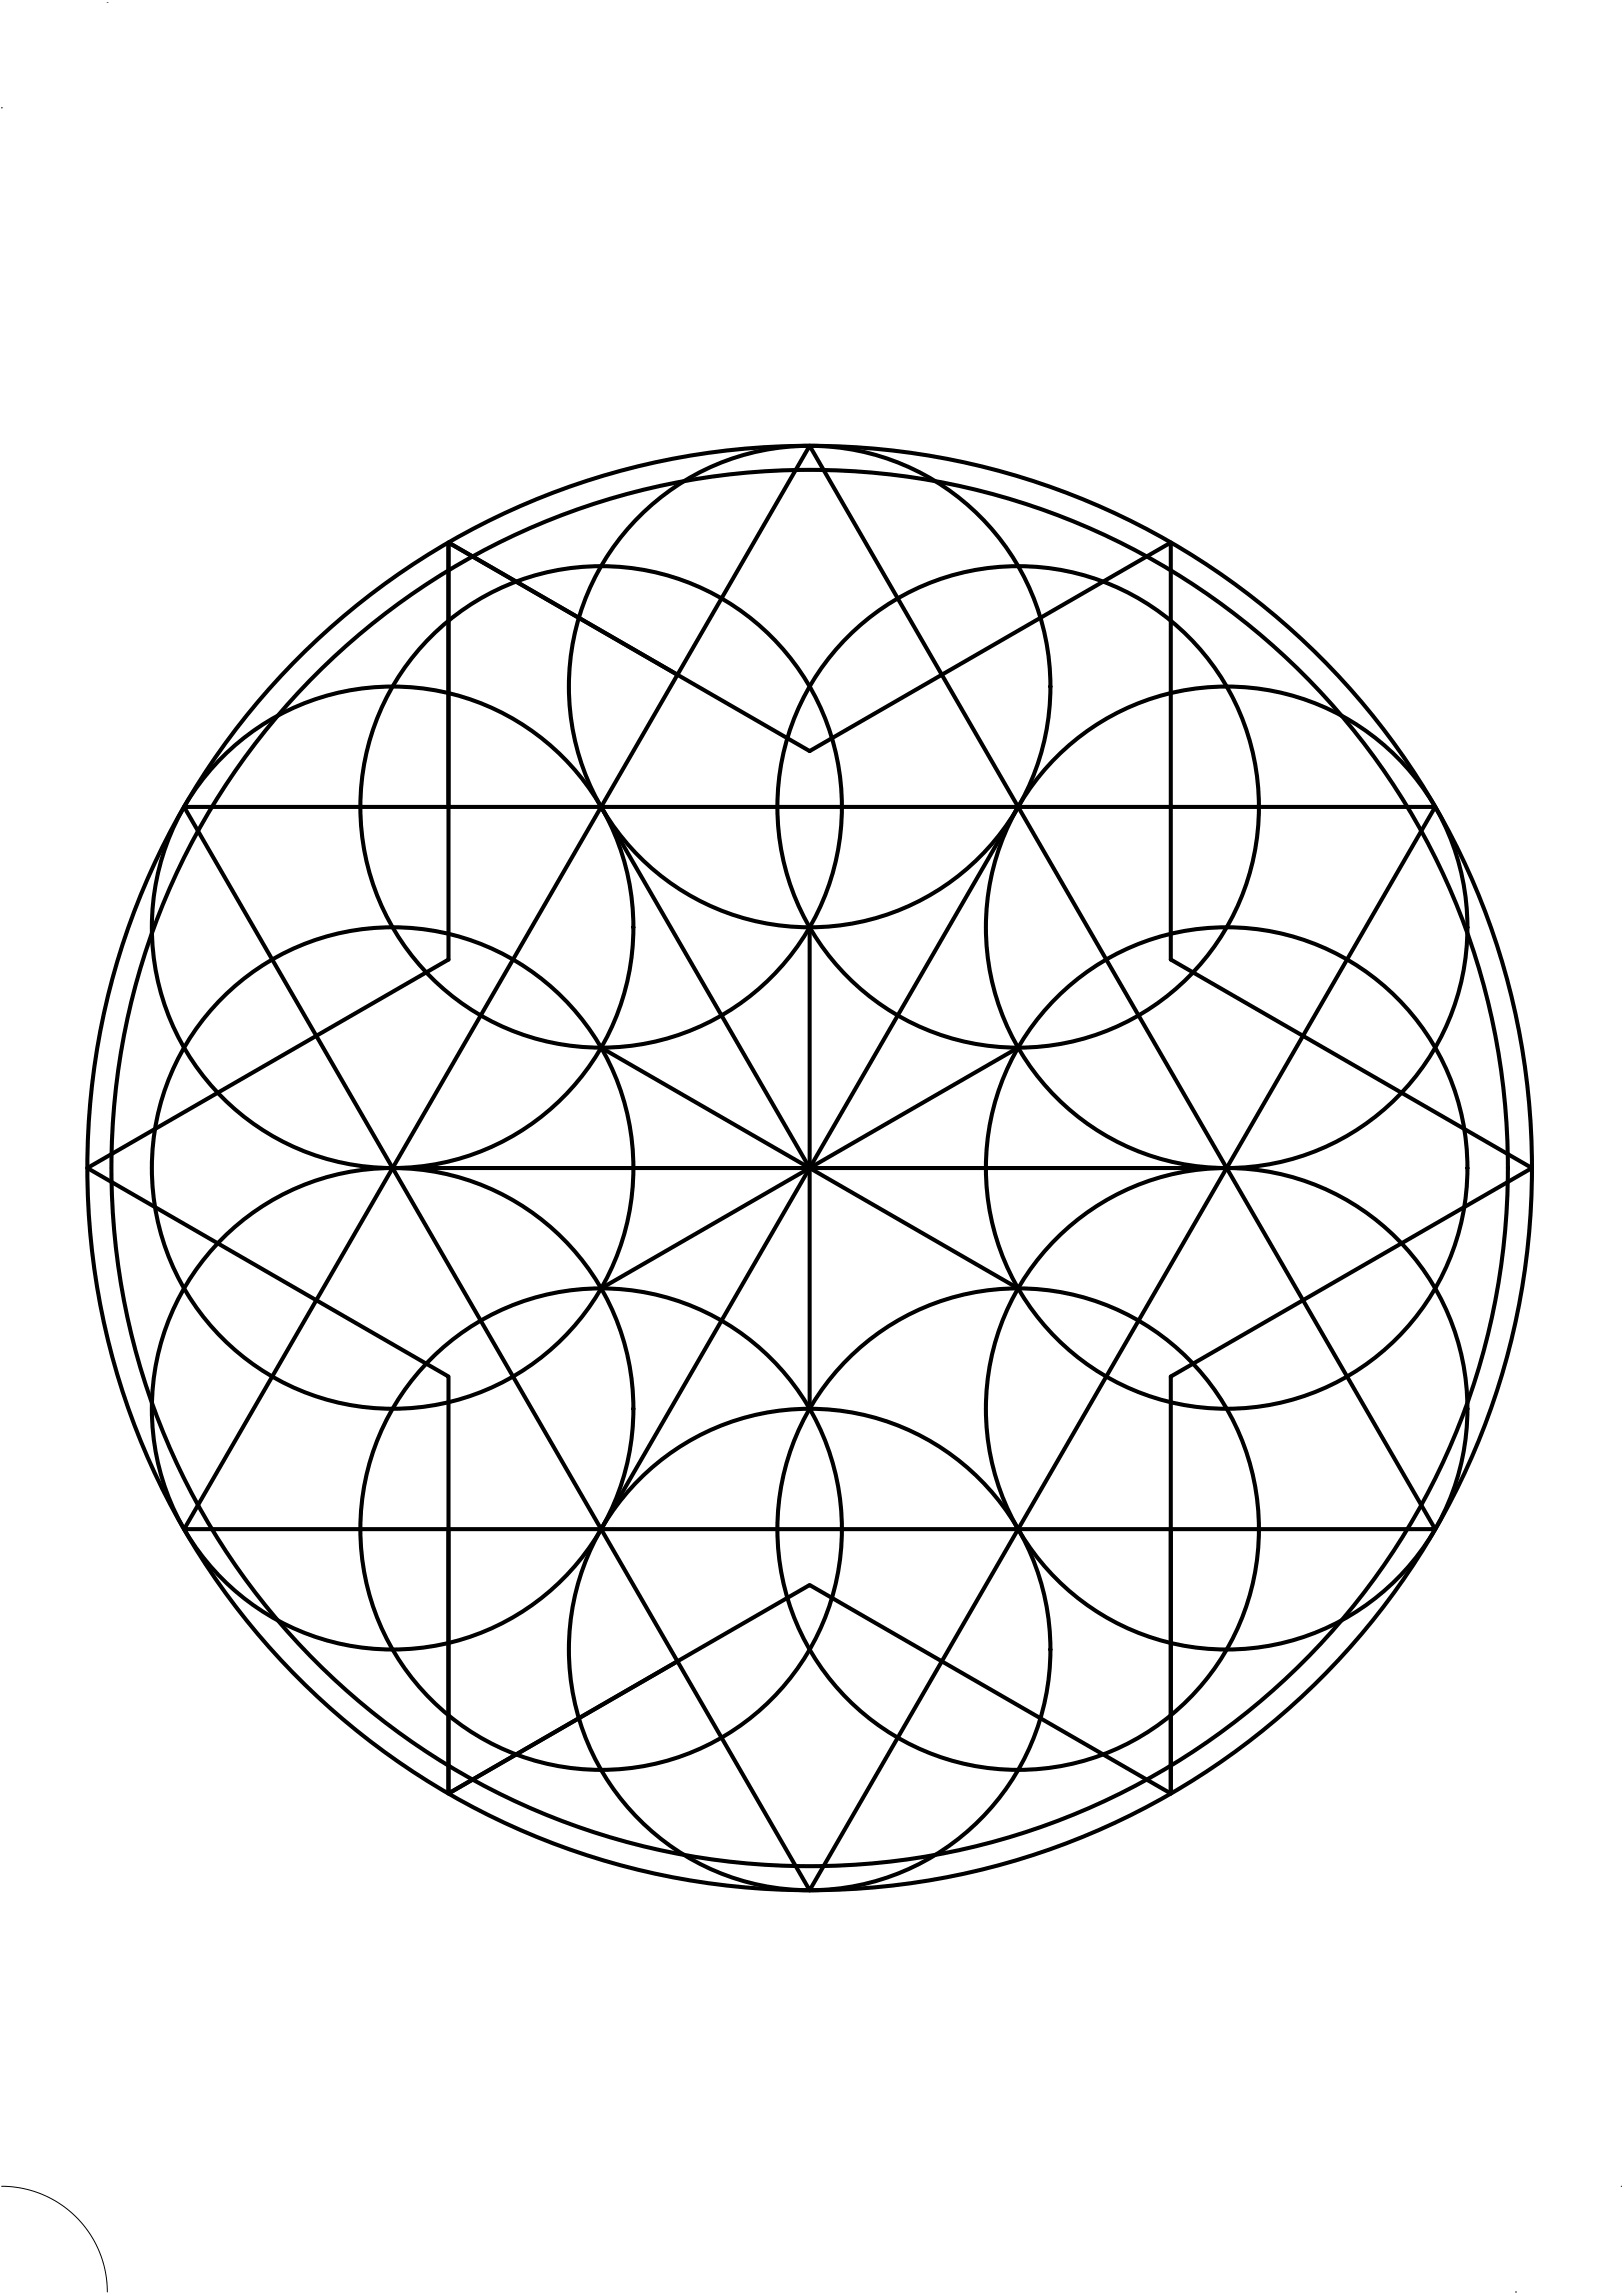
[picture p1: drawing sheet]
<svg xmlns="http://www.w3.org/2000/svg" width="841mm" height="1189mm" viewBox="0 0 841 1189" stroke-linecap="round" stroke-linejoin="round" font-family="sans-serif">
<!-- layer: 0 -->
<g fill="none" stroke="#000" stroke-width="2.1">
<path d="M420 231l324 561h-649zM232 281l188 108 187-108v216l187 108-187 108v216l-187-108-188 108v-216l-187-108 187-108zM351 350l-119-69v137M95 418h649l-324 562zM311 418l109 187 108-187M420 481v124l-109-62M528 543l-108 62 108 63M203 605h217M636 605h-216l-109 187M311 668l109-63v125M232 792v137l119-68M607 792v137"/>
<circle cx="420" cy="356" r="125"/>
<circle cx="311" cy="418" r="125"/>
<circle cx="528" cy="418" r="125"/>
<circle cx="203" cy="481" r="125"/>
<circle cx="636" cy="481" r="125"/>
<circle cx="203" cy="605" r="125"/>
<circle cx="420" cy="605" r="362"/>
<circle cx="420" cy="605" r="374"/>
<circle cx="636" cy="605" r="125"/>
<circle cx="203" cy="730" r="125"/>
<circle cx="636" cy="730" r="125"/>
<circle cx="311" cy="792" r="125"/>
<circle cx="528" cy="792" r="125"/>
<circle cx="420" cy="855" r="125"/>
</g>
<path d="M55 1h.1M1 56h.1M1 1133a55 55 0 0 1 55 55M840 1133h.1M785 1188h.1" fill="none" stroke="#000" stroke-width=".52"/>
</svg>
